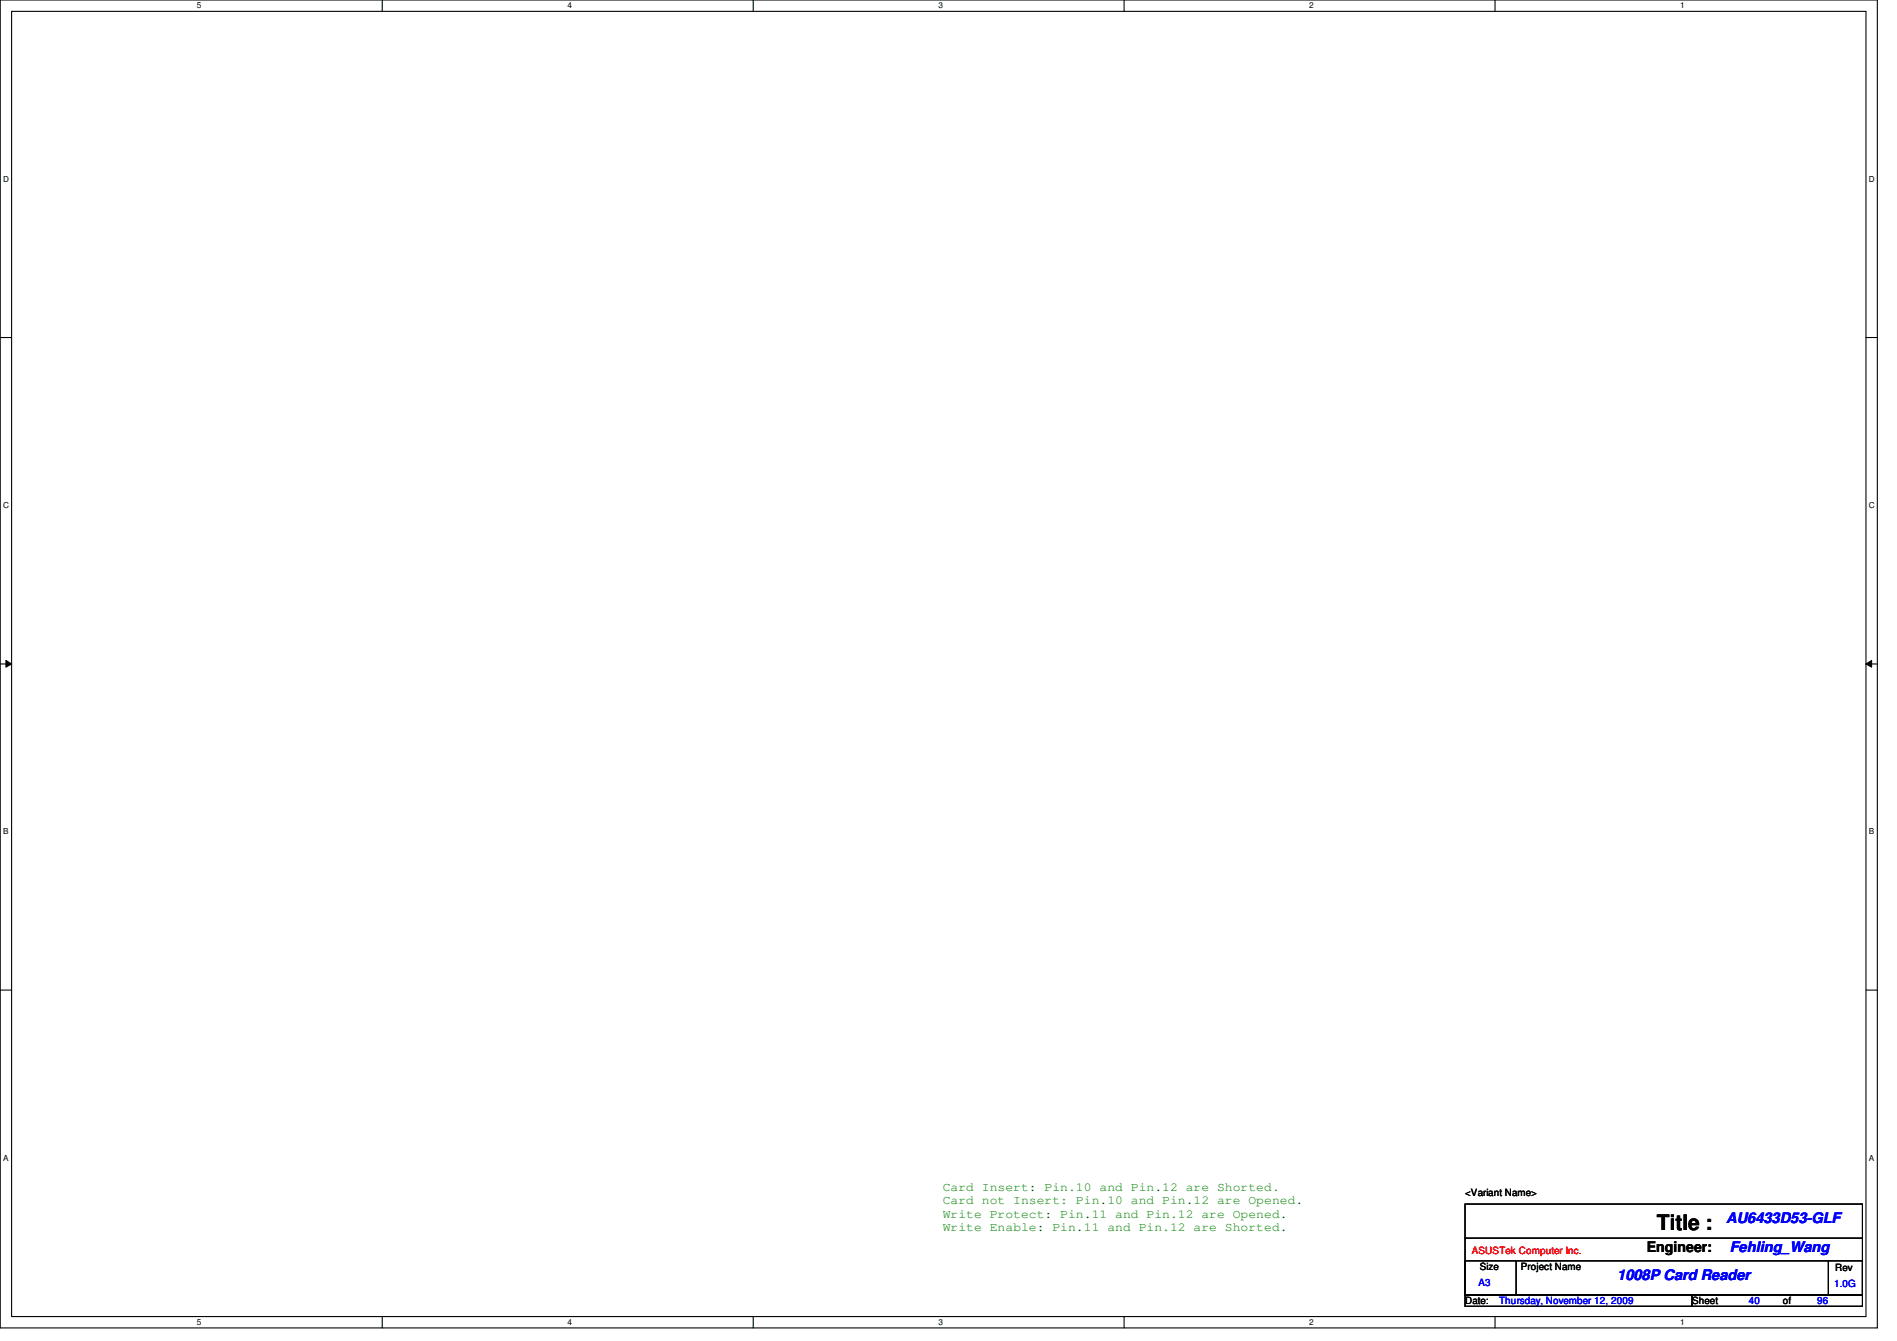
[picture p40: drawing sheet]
<svg xmlns="http://www.w3.org/2000/svg" width="297mm" height="210mm" viewBox="0 0 297 210" stroke-linecap="round" stroke-linejoin="round" font-family="sans-serif">
<defs><g id="words">
<text font-size="3.3" x="259.5" y="192.5">Title :</text>
<g font-size="2.3" fill="#00f">
<text x="270.3" y="191.4">AU6433D53-GLF</text>
<text x="270.8" y="196">Fehling_Wang</text>
<text x="253.2" y="200.3">1008P Card Reader</text>
</g>
<text font-size="2.3" x="257.8" y="195.9">Engineer:</text>
<g font-size="1.9" fill="#008000">
<text x="147.6" y="186.4">Card Insert: Pin.10 and Pin.12 are Shorted.</text>
<text x="147.6" y="188.5">Card not Insert: Pin.10 and Pin.12 are Opened.</text>
<text x="147.6" y="190.6">Write Protect: Pin.11 and Pin.12 are Opened.</text>
<text x="147.6" y="192.7">Write Enable: Pin.11 and Pin.12 are Shorted.</text>
</g>
<g font-size="1.6">
<text x="229.4" y="187.2">&lt;Variant Name&gt;</text>
<text x="231.7" y="198.8">Size</text>
<text x="238.1" y="198.8">Project Name</text>
<text x="287.4" y="199">Rev</text>
<text x="229.4" y="204.1">Date:</text>
<text x="265" y="204.1">Sheet</text>
<text x="279.2" y="204.1">of</text>
</g>
<text font-size="1.6" fill="#f00" x="230.5" y="196.3">ASUSTek Computer Inc.</text>
<g font-size="1.6" fill="#00f">
<text x="231.5" y="201.3">A3</text>
<text x="287.2" y="201.5">1.0G</text>
<text x="234.7" y="204.1">Thursday, November 12, 2009</text>
<text x="273.9" y="204.1">40</text>
<text x="284.5" y="204.1">96</text>
</g>
<g font-size="1.3">
<text x="30.8" y="1.3">5</text>
<text x="88.9" y="1.3">4</text>
<text x="146.9" y="1.3">3</text>
<text x="205" y="1.3">2</text>
<text x="263.1" y="1.3">1</text>
<text x=".5" y="28.4">D</text>
<text x="292.6" y="28.4">D</text>
<text x=".5" y="79.5">C</text>
<text x="292.6" y="79.5">C</text>
<text x=".5" y="130.6">B</text>
<text x="292.6" y="130.6">B</text>
<text x=".5" y="181.7">A</text>
<text x="292.6" y="181.7">A</text>
<text x="30.8" y="207.4">5</text>
<text x="88.9" y="207.4">4</text>
<text x="146.9" y="207.4">3</text>
<text x="205" y="207.4">2</text>
<text x="263.1" y="207.4">1</text>
</g>
</g></defs>
<path d="M0 0h294v207.9h-294zM1.8 1.8h290.4v204.3h-290.4z" fill="none" stroke="#000" stroke-width=".17"/>
<g fill="#fff">
<path d="M30.8 .2h.7v1.4h-.7z"/>
<path d="M30.8 206.2h.7v1.4h-.7z"/>
</g>
<path d="M59.9 0v1.8M59.9 206.1v1.8" fill="none" stroke="#000" stroke-width=".17"/>
<g fill="#fff">
<path d="M88.9 .2h.6v1.4h-.6z"/>
<path d="M88.9 206.2h.6v1.4h-.6z"/>
</g>
<path d="M117.9 0v1.8M117.9 206.1v1.8" fill="none" stroke="#000" stroke-width=".17"/>
<g fill="#fff">
<path d="M146.9 .2h.7v1.4h-.7z"/>
<path d="M146.9 206.2h.7v1.4h-.7z"/>
</g>
<path d="M176 0v1.8M176 206.1v1.8" fill="none" stroke="#000" stroke-width=".17"/>
<g fill="#fff">
<path d="M205 .2h.7v1.4h-.7z"/>
<path d="M205 206.2h.7v1.4h-.7z"/>
</g>
<path d="M234.1 0v1.8M234.1 206.1v1.8" fill="none" stroke="#000" stroke-width=".17"/>
<g fill="#fff">
<path d="M263.1 .2h.7v1.4h-.7z"/>
<path d="M263.1 206.2h.7v1.4h-.7z"/>
<path d="M.5 27.3h.9v1.4h-.9z"/>
<path d="M292.6 27.3h.9v1.4h-.9z"/>
<path d="M.5 78.4h.9v1.4h-.9z"/>
<path d="M292.6 78.4h.9v1.4h-.9z"/>
</g>
<path d="M0 52.8h1.8M292.2 52.8h1.8" fill="none" stroke="#000" stroke-width=".17"/>
<g fill="#fff">
<path d="M.5 129.5h.8v1.4h-.8z"/>
<path d="M292.6 129.5h.9v1.4h-.9z"/>
</g>
<path d="M0 103.9h1.8M292.2 103.9h1.8" fill="none" stroke="#000" stroke-width=".17"/>
<path d="M.9 103.4l.9 .5-.9 .5zM292.2 103.9l.9-.5v1z" fill="#000"/>
<path d="M.9 103.4l.9 .5-.9 .5zM292.2 103.9l.9-.5v1z" fill="none" stroke="#000" stroke-width=".16"/>
<g fill="#fff">
<path d="M.5 180.5h.8v1.4h-.8z"/>
<path d="M292.6 180.5h.9v1.4h-.9z"/>
</g>
<path d="M0 155h1.8M292.2 155h1.8M229.4 188.5h62.2v14.2h-62.2zM229.4 197.4h8v5.3h-8zM229.4 193.8h62.2M237.6 197.4h48.7M286.3 197.4h5.3v5.3h-5.3zM286.3 197.4h.1M291.6 193.8h.1M229.4 202.7h35.6v1.8h-35.6zM265 202.7h26.6v1.8h-26.6z" fill="none" stroke="#000" stroke-width=".17"/>
<use href="#words"/>
</svg>
